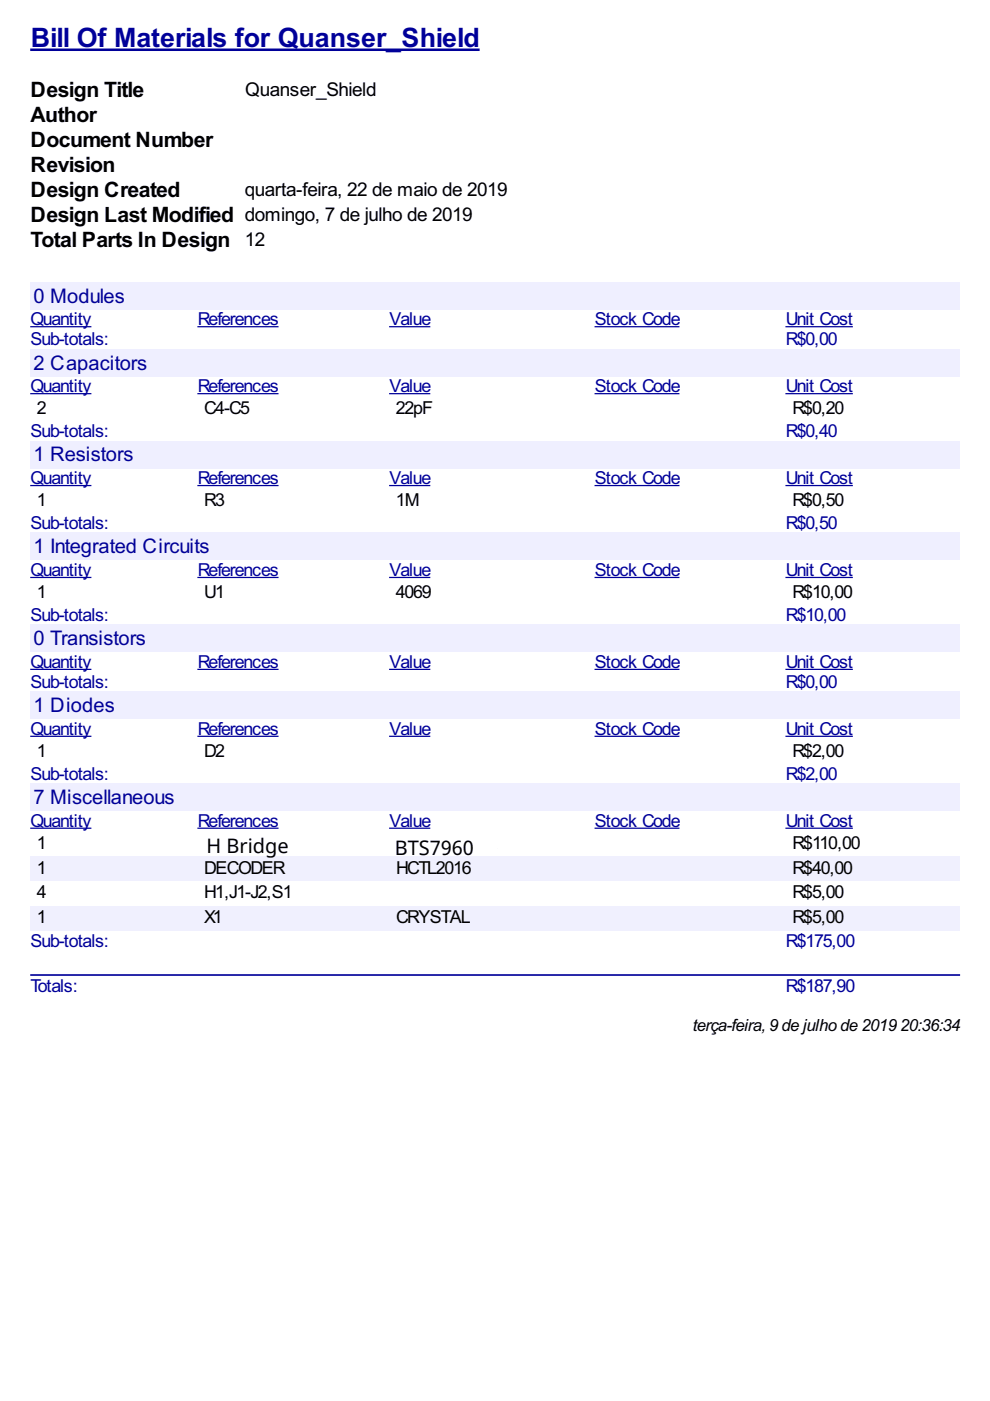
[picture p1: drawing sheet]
<svg xmlns="http://www.w3.org/2000/svg" width="210mm" height="297mm" viewBox="0 0 210 297" stroke-linecap="round" stroke-linejoin="round" font-family="sans-serif">
<defs><g id="words">
<text font-size="6.3" fill="#009" x="6.5" y="10">Bill Of Materials for Quanser_Shield</text>
<g font-size="5">
<text x="6.5" y="20.6">Design Title</text>
<text x="6.5" y="25.9">Author</text>
<text x="6.5" y="31.2">Document Number</text>
<text x="6.5" y="36.5">Revision</text>
<text x="6.5" y="41.8">Design Created</text>
<text x="6.5" y="47.1">Design Last Modified domingo, 7 de julho de 2019</text>
<text x="6.5" y="52.3">Total Parts In Design 12</text>
</g>
<g font-size="4.8" fill="#009">
<text x="7.1" y="64.2">0 Modules</text>
<text x="7.1" y="78.3">2 Capacitors</text>
<text x="7.1" y="97.8">1 Resistors</text>
<text x="7.1" y="117.3">1 Integrated Circuits</text>
<text x="7.1" y="136.8">0 Transistors</text>
<text x="7.1" y="151">1 Diodes</text>
<text x="7.1" y="170.5">7 Miscellaneous</text>
</g>
<g font-size="4.5">
<text x="52" y="20.3">Quanser_Shield</text>
<text x="51.9" y="41.5">quarta-feira, 22 de maio de 2019</text>
</g>
<g font-size="4.2" fill="#009">
<text x="6.5" y="69">Quantity</text>
<text x="41.9" y="69">References</text>
<text x="82.6" y="69">Value</text>
<text x="126.1" y="69">Stock Code</text>
<text x="166.6" y="69">Unit Cost</text>
<text x="6.5" y="73.2">Sub-totals:</text>
<text x="166.6" y="73.2">R$0,00</text>
<text x="6.5" y="83.2">Quantity</text>
<text x="41.9" y="83.2">References</text>
<text x="82.6" y="83.2">Value</text>
<text x="126.1" y="83.2">Stock Code</text>
<text x="166.6" y="83.2">Unit Cost</text>
<text x="6.5" y="92.7">Sub-totals:</text>
<text x="166.6" y="92.7">R$0,40</text>
<text x="6.5" y="102.7">Quantity</text>
<text x="41.9" y="102.7">References</text>
<text x="82.6" y="102.7">Value</text>
<text x="126.1" y="102.7">Stock Code</text>
<text x="166.6" y="102.7">Unit Cost</text>
<text x="6.5" y="112.2">Sub-totals:</text>
<text x="166.6" y="112.2">R$0,50</text>
<text x="6.5" y="122.2">Quantity</text>
<text x="41.9" y="122.2">References</text>
<text x="82.6" y="122.2">Value</text>
<text x="126.1" y="122.2">Stock Code</text>
<text x="166.6" y="122.2">Unit Cost</text>
<text x="6.5" y="131.7">Sub-totals:</text>
<text x="166.6" y="131.7">R$10,00</text>
<text x="6.5" y="141.7">Quantity</text>
<text x="41.9" y="141.7">References</text>
<text x="82.6" y="141.7">Value</text>
<text x="126.1" y="141.7">Stock Code</text>
<text x="166.6" y="141.7">Unit Cost</text>
<text x="6.5" y="145.9">Sub-totals:</text>
<text x="166.6" y="145.9">R$0,00</text>
<text x="6.5" y="155.8">Quantity</text>
<text x="41.9" y="155.8">References</text>
<text x="82.6" y="155.8">Value</text>
<text x="126.1" y="155.8">Stock Code</text>
<text x="166.6" y="155.8">Unit Cost</text>
<text x="6.5" y="165.4">Sub-totals:</text>
<text x="166.6" y="165.4">R$2,00</text>
<text x="6.5" y="175.3">Quantity</text>
<text x="41.9" y="175.3">References</text>
<text x="82.6" y="175.3">Value</text>
<text x="126.1" y="175.3">Stock Code</text>
<text x="166.6" y="175.3">Unit Cost</text>
<text x="6.5" y="200.7">Sub-totals:</text>
<text x="166.6" y="200.7">R$175,00</text>
<text x="6.5" y="210.3">Totals:</text>
<text x="166.6" y="210.3">R$187,90</text>
</g>
<g font-size="4.2">
<text x="7.8" y="87.8">2</text>
<text x="43.3" y="87.8">C4-C5</text>
<text x="83.9" y="87.8">22pF</text>
<text x="168" y="87.8">R$0,20</text>
<text x="7.8" y="107.3">1</text>
<text x="43.3" y="107.3">R3</text>
<text x="83.9" y="107.3">1M</text>
<text x="168" y="107.3">R$0,50</text>
<text x="7.8" y="126.8">1</text>
<text x="43.3" y="126.8">U1</text>
<text x="83.9" y="126.8">4069</text>
<text x="168" y="126.8">R$10,00</text>
<text x="7.8" y="160.4">1</text>
<text x="43.3" y="160.4">D2</text>
<text x="168" y="160.4">R$2,00</text>
<text x="7.8" y="179.9">1</text>
<text x="43.3" y="179.9">ARDUINO</text>
<text x="84" y="179.9">SIMULINO V2</text>
<text x="168" y="179.9">R$110,00</text>
<text x="7.8" y="185.2">1</text>
<text x="43.3" y="185.2">DECODER</text>
<text x="43.8" y="180.8">H Bridge</text>
<text x="83.7" y="181.2">BTS7960</text>
<text x="84" y="185.2">HCTL2016</text>
<text x="168" y="185.2">R$40,00</text>
<text x="7.8" y="190.5">4</text>
<text x="43.3" y="190.5">H1,J1-J2,S1</text>
<text x="168" y="190.5">R$5,00</text>
<text x="7.8" y="195.8">1</text>
<text x="43.3" y="195.8">X1</text>
<text x="84" y="195.8">CRYSTAL</text>
<text x="168" y="195.8">R$5,00</text>
</g>
<g font-size="4">
<text x="146.9" y="218.5">terça-feira,9 de julho de 2019</text>
<text x="190.9" y="218.5">20:36:34</text>
</g>
</g></defs>
<path d="M6.4 10.6h95.3" fill="none" stroke="#009" stroke-width=".53"/>
<g fill="#efefff">
<path d="M6.4 59.8h197.2v5.8h-197.2z"/>
<path d="M6.9 60h19.3v4.8h-19.3z"/>
</g>
<path d="M6.4 69.3h13M41.9 69.3h17.2M82.5 69.3h8.7M126.1 69.3h18M166.5 69.3h14.3" fill="none" stroke="#009" stroke-width=".26"/>
<g fill="#efefff">
<path d="M6.4 74h197.2v5.8h-197.2z"/>
<path d="M6.9 74.3h24.1v4.8h-24.1z"/>
</g>
<path d="M6.4 83.5h13M41.9 83.5h17.2M82.5 83.5h8.7M126.1 83.5h18M166.5 83.5h14.3" fill="none" stroke="#009" stroke-width=".26"/>
<g fill="#efefff">
<path d="M6.4 93.5h197.2v5.7h-197.2z"/>
<path d="M6.9 93.6h21.2v4.8h-21.2z"/>
</g>
<path d="M6.4 102.9h13M41.9 102.9h17.2M82.5 102.9h8.7M126.1 102.9h18M166.5 102.9h14.3" fill="none" stroke="#009" stroke-width=".26"/>
<g fill="#efefff">
<path d="M6.4 113h197.2v5.7h-197.2z"/>
<path d="M6.9 113.2h37.3v4.8h-37.3z"/>
</g>
<path d="M6.4 122.4h13M41.9 122.4h17.2M82.5 122.4h8.7M126.1 122.4h18M166.5 122.4h14.3" fill="none" stroke="#009" stroke-width=".26"/>
<g fill="#efefff">
<path d="M6.4 132.5h197.2v5.7h-197.2z"/>
<path d="M6.9 132.8h23.8v4.7h-23.8z"/>
</g>
<path d="M6.4 141.9h13M41.9 141.9h17.2M82.5 141.9h8.7M126.1 141.9h18M166.5 141.9h14.3" fill="none" stroke="#009" stroke-width=".26"/>
<g fill="#efefff">
<path d="M6.4 146.7h197.2v5.7h-197.2z"/>
<path d="M6.9 146.8h17.2v4.8h-17.2z"/>
</g>
<path d="M6.4 156.1h13M41.9 156.1h17.2M82.5 156.1h8.7M126.1 156.1h18M166.5 156.1h14.3" fill="none" stroke="#009" stroke-width=".26"/>
<g fill="#efefff">
<path d="M6.4 166.2h197.2v5.7h-197.2z"/>
<path d="M6.9 166.4h29.9v4.7h-29.9z"/>
</g>
<path d="M6.4 175.6h13M41.9 175.6h17.2M82.5 175.6h8.7M126.1 175.6h18M166.5 175.6h14.3" fill="none" stroke="#009" stroke-width=".26"/>
<g fill="#f0f0fe">
<path d="M6.4 181.4h35.5v5.3h-35.5z"/>
<path d="M7.7 181.7h1.8v4.2h-1.8z"/>
<path d="M41.9 181.4h40.6v5.3h-40.6z"/>
<path d="M43.1 181.7h17v4.2h-17z"/>
<path d="M82.5 181.4h43.6v5.3h-43.6z"/>
<path d="M83.9 181.7h15.9v4.2h-15.9z"/>
<path d="M126.1 181.4h40.4v5.3h-40.4z"/>
<path d="M166.5 181.4h37.1v5.3h-37.1z"/>
<path d="M167.8 181.7h12.7v4.2h-12.7z"/>
<path d="M6.4 192h35.5v5.3h-35.5z"/>
<path d="M7.7 192.3h1.8v4.2h-1.8z"/>
<path d="M41.9 192h40.6v5.3h-40.6z"/>
<path d="M43.1 192.3h3.7v4.2h-3.7z"/>
<path d="M82.5 192h43.6v5.3h-43.6z"/>
<path d="M83.9 192.3h15.6v4.2h-15.6z"/>
<path d="M126.1 192h40.4v5.3h-40.4z"/>
<path d="M166.5 192h37.1v5.3h-37.1z"/>
<path d="M167.8 192.3h10.9v4.2h-10.9z"/>
</g>
<path d="M6.6 206.7h196.8" fill="none" stroke="#009" stroke-width=".35"/>
<path d="M42.6 179.1l.3-.1 1.9 .3h12.9M43.2 178.2h14.3M82.9 178.6h7.4l2.2 .1 12-.1" fill="none" stroke="#fff" stroke-width="3.5"/>
<use href="#words"/>
</svg>
